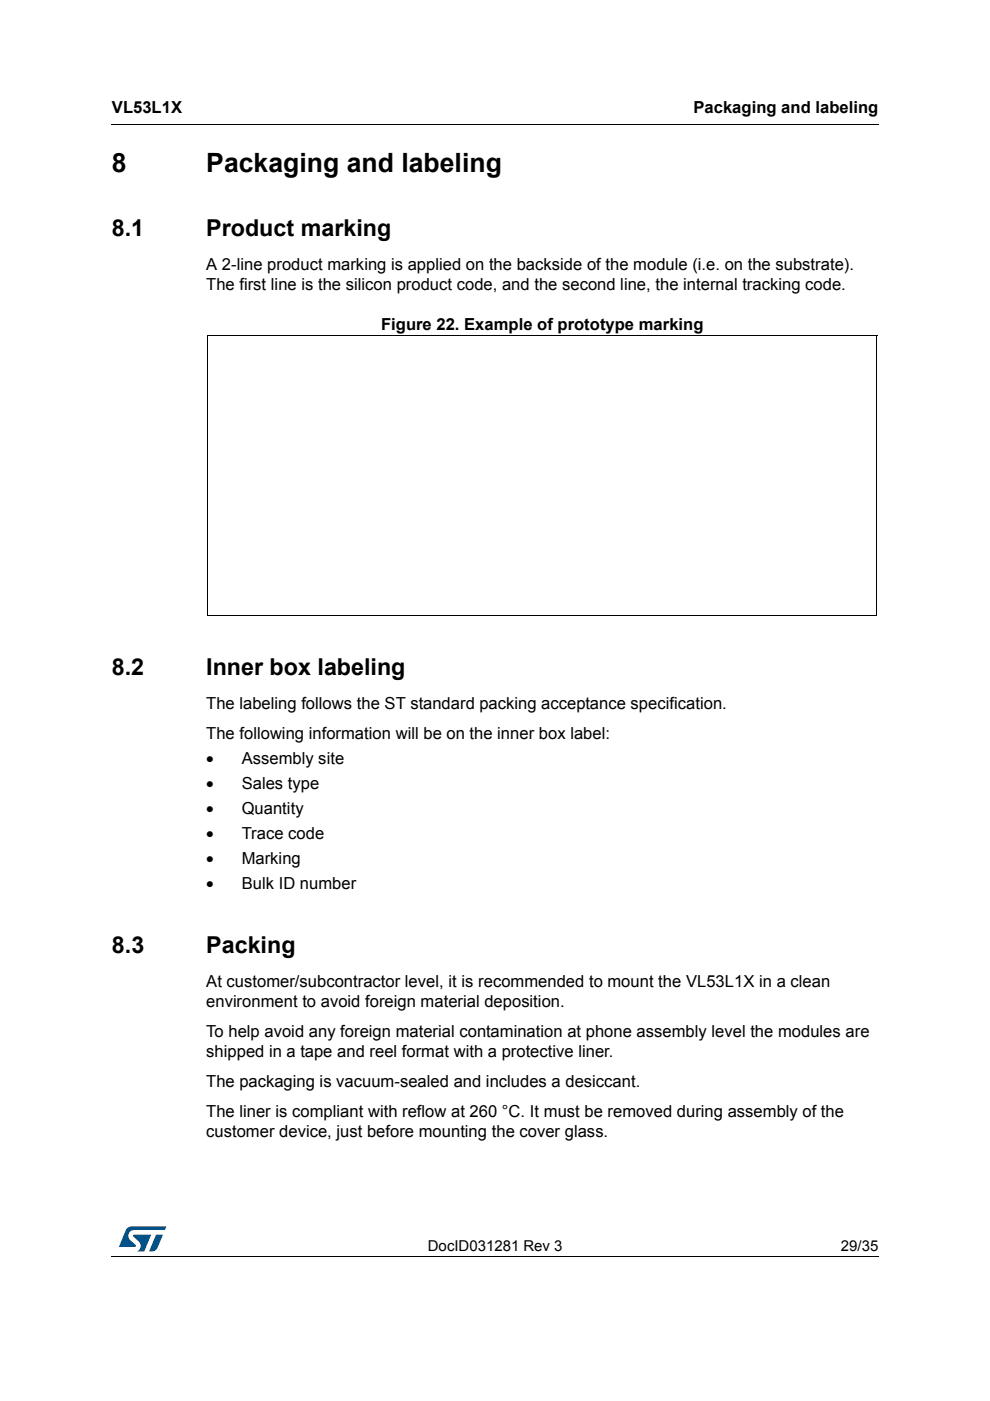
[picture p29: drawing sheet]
<svg xmlns="http://www.w3.org/2000/svg" width="210mm" height="297mm" viewBox="0 0 210 297" stroke-linecap="round" stroke-linejoin="round" font-family="sans-serif">
<defs><g id="words">
<g font-size="5.6">
<text x="23.7" y="36.4">8</text>
<text x="43.7" y="36.4">Packaging and labeling</text>
</g>
<g font-size="4.9">
<text x="23.7" y="50">8.1</text>
<text x="43.7" y="50">Product marking</text>
<text x="23.7" y="143.1">8.2</text>
<text x="43.7" y="143.1">Inner box labeling</text>
<text x="23.7" y="202">8.3</text>
<text x="43.7" y="202">Packing</text>
</g>
<g font-size="3.5">
<text x="23.7" y="23.9">VL53L1X</text>
<text x="147" y="23.9">Packaging and labeling</text>
<text x="43.7" y="57.2">A 2-line product marking is applied on the backside of the module (i.e. on the substrate).</text>
<text x="43.7" y="61.4">The first line is the silicon product code, and the second line, the internal tracking code.</text>
<text x="80.8" y="69.9">Figure 22. Example of prototype marking</text>
<text x="43.7" y="150.3">The labeling follows the ST standard packing acceptance specification.</text>
<text x="43.7" y="156.6">The following information will be on the inner box label:</text>
<text x="43.7" y="161.9">•</text>
<text x="51.2" y="161.9">Assembly site</text>
<text x="43.7" y="167.2">•</text>
<text x="51.2" y="167.2">Sales type</text>
<text x="43.7" y="172.5">•</text>
<text x="51.2" y="172.5">Quantity</text>
<text x="43.7" y="177.8">•</text>
<text x="51.2" y="177.8">Trace code</text>
<text x="43.7" y="183.1">•</text>
<text x="51.2" y="183.1">Marking</text>
<text x="43.7" y="188.4">•</text>
<text x="51.2" y="188.4">Bulk ID number</text>
<text x="43.7" y="209.2">At customer/subcontractor level, it is recommended to mount the VL53L1X in a clean</text>
<text x="43.7" y="213.4">environment to avoid foreign material deposition.</text>
<text x="43.7" y="219.8">To help avoid any foreign material contamination at phone assembly level the modules are</text>
<text x="43.7" y="224">shipped in a tape and reel format with a protective liner.</text>
<text x="43.7" y="230.4">The packaging is vacuum-sealed and includes a desiccant.</text>
<text x="43.7" y="236.7">The liner is compliant with reflow at 260 °C. It must be removed during assembly of the</text>
<text x="43.7" y="241">customer device, just before mounting the cover glass.</text>
</g>
<g font-size="3.2">
<text x="90.7" y="265.1">DocID031281 Rev 3</text>
<text x="178.3" y="265.1">29/35</text>
</g>
</g></defs>
<path d="M23.6 26.2l.1 .2zM23.6 266.3l.1 .1z" fill="#000"/>
<path d="M23.7 26.3h162.6M23.7 266.3h162.6" fill="none" stroke="#000" stroke-width=".21"/>
<path d="M25.2 260h10v5.3h-10z" fill="#fff"/>
<g fill="#005189">
<path d="M26.9 260.5l1-.5 7.3 .1-.3 .7h-6.4a1.31 1.31 0 0 0-1.3 1.1 1.31 1.31 0 0 0 .8 1.4l.7 .7 .1 .3-3.5 .1z"/>
<path d="M33.1 261.8h1.4l-.6 1.6a2.16 2.16 0 0 1-1.3 1.9l-1-.1z"/>
<path d="M28.3 261.8l3.7 .1-1.4 3.3-1.5 .1a1.43 1.43 0 0 0 .6-1.7l-1.4-1.4z"/>
</g>
<path d="M60.4 74h107.9v55.1h-107.9z" fill="#fff"/>
<path d="M44.1 71.2h141.9M44.1 71.1v59.5M185.9 71.2v59.4M44 130.6h141.9" fill="none" stroke="#000" stroke-width=".21"/>
<use href="#words"/>
</svg>
